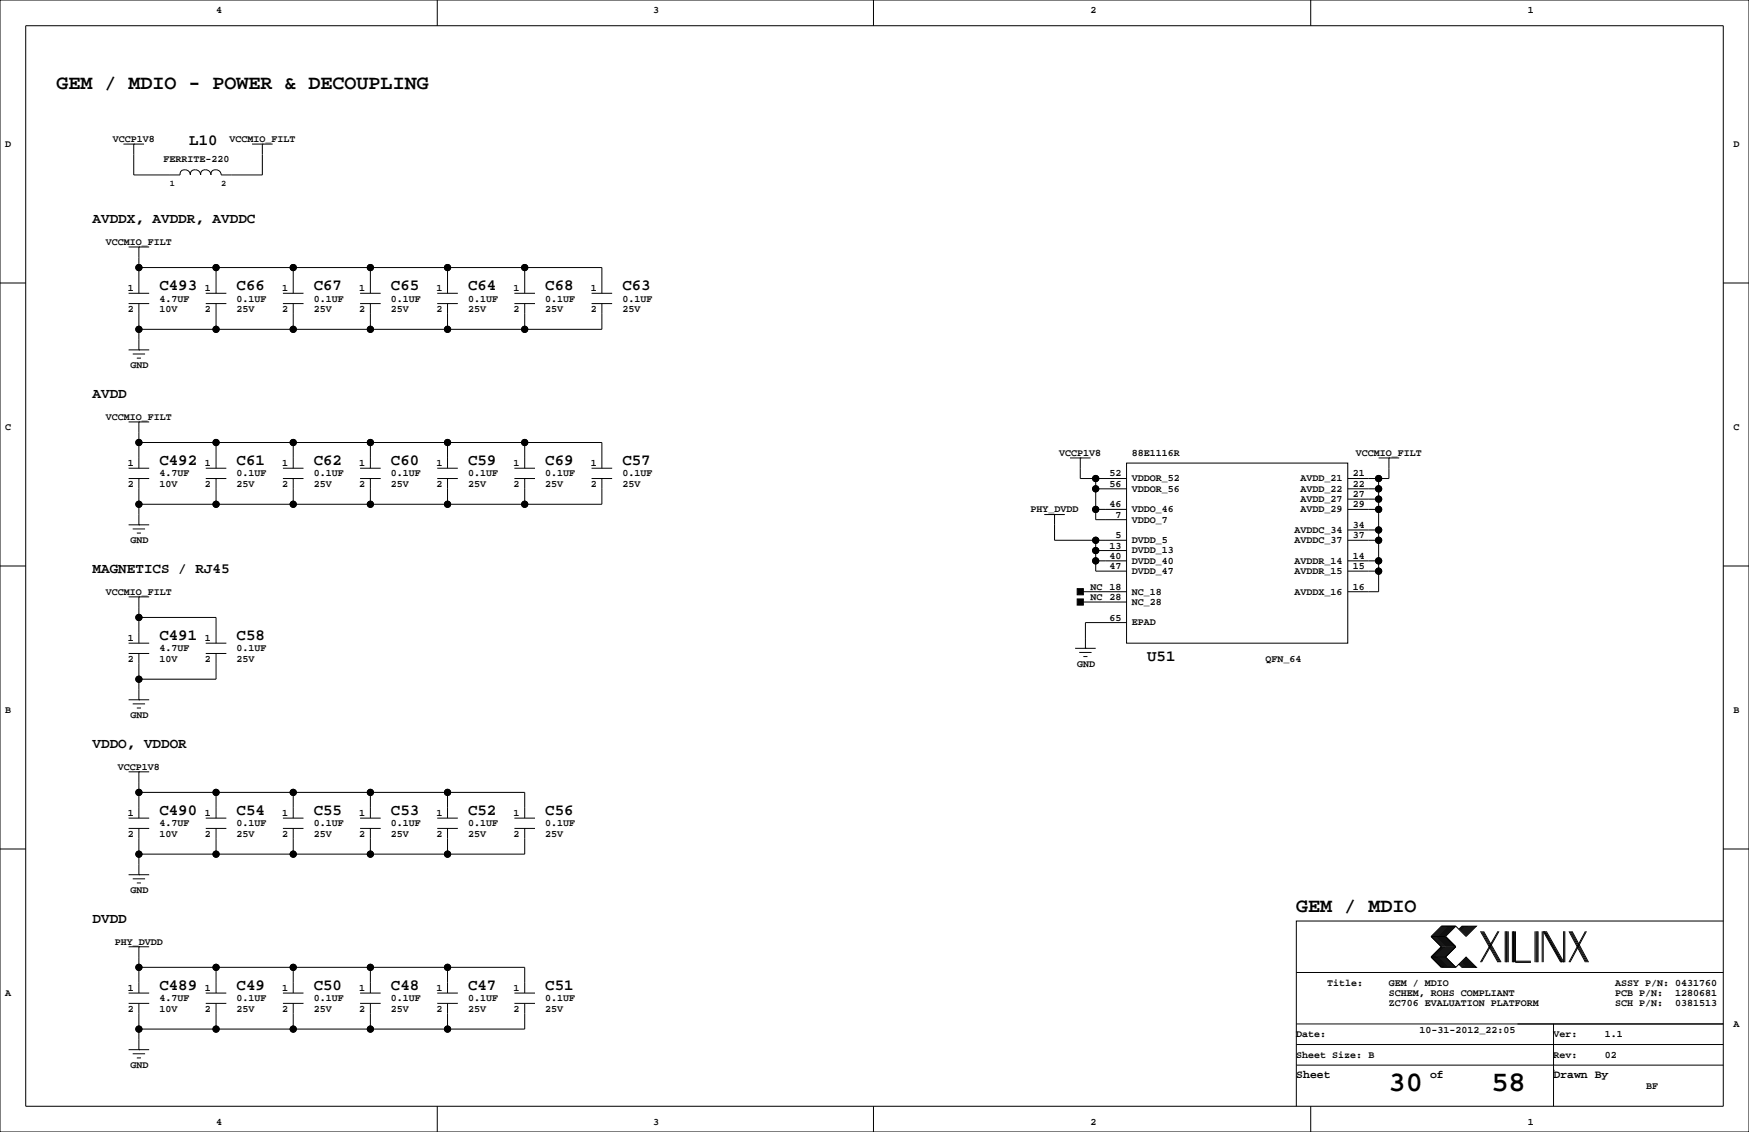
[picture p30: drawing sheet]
<svg xmlns="http://www.w3.org/2000/svg" width="432mm" height="279mm" viewBox="0 0 432 279" stroke-linecap="round" stroke-linejoin="round" font-family="sans-serif">
<defs><g id="words">
<g font-size="7.1">
<text x="342.8" y="269.3">30</text>
<text x="368.2" y="269.3">58</text>
</g>
<g font-size="4.9">
<text x="14" y="21.9">GEM / MDIO - POWER &amp; DECOUPLING</text>
<text x="320" y="225.1">GEM / MDIO</text>
</g>
<g font-size="3.9">
<text x="46.7" y="35.8">L10</text>
<text x="39.4" y="71.6">C493</text>
<text x="58.4" y="71.6">C66</text>
<text x="77.5" y="71.6">C67</text>
<text x="96.5" y="71.6">C65</text>
<text x="115.6" y="71.6">C64</text>
<text x="134.6" y="71.6">C68</text>
<text x="153.7" y="71.6">C63</text>
<text x="39.4" y="114.8">C492</text>
<text x="58.4" y="114.8">C61</text>
<text x="77.5" y="114.8">C62</text>
<text x="96.5" y="114.8">C60</text>
<text x="115.6" y="114.8">C59</text>
<text x="134.6" y="114.8">C69</text>
<text x="153.7" y="114.8">C57</text>
<text x="39.4" y="158">C491</text>
<text x="58.4" y="158">C58</text>
<text x="283.2" y="163">U51</text>
<text x="39.4" y="201.1">C490</text>
<text x="58.4" y="201.1">C54</text>
<text x="77.5" y="201.1">C55</text>
<text x="96.5" y="201.1">C53</text>
<text x="115.6" y="201.1">C52</text>
<text x="134.6" y="201.1">C56</text>
<text x="39.4" y="244.3">C489</text>
<text x="58.4" y="244.3">C49</text>
<text x="77.5" y="244.3">C50</text>
<text x="96.5" y="244.3">C48</text>
<text x="115.6" y="244.3">C47</text>
<text x="134.6" y="244.3">C51</text>
</g>
<g font-size="3.5">
<text x="22.9" y="55.2">AVDDX, AVDDR, AVDDC</text>
<text x="22.9" y="98.3">AVDD</text>
<text x="22.9" y="141.5">MAGNETICS / RJ45</text>
<text x="22.9" y="184.7">VDDO, VDDOR</text>
<text x="22.9" y="227.9">DVDD</text>
</g>
<g font-size="2.8">
<text x="320" y="266.1">Sheet</text>
<text x="353.1" y="266.1">of</text>
<text x="383.5" y="266.1">Drawn By</text>
</g>
<g font-size="2.5">
<text x="53.3" y="3.3">4</text>
<text x="161.3" y="3.3">3</text>
<text x="269.2" y="3.3">2</text>
<text x="377.2" y="3.3">1</text>
<text x="27.8" y="35.1">VCCP1V8</text>
<text x="56.6" y="35.1">VCCMIO_FILT</text>
<text x="1.3" y="36.3">D</text>
<text x="40.3" y="40">FERRITE-220</text>
<text x="428" y="36.3">D</text>
<text x="26.1" y="60.5">VCCMIO_FILT</text>
<text x="31.5" y="71.9">1</text>
<text x="50.6" y="71.9">1</text>
<text x="69.6" y="71.9">1</text>
<text x="88.7" y="71.9">1</text>
<text x="107.7" y="71.9">1</text>
<text x="126.8" y="71.9">1</text>
<text x="145.8" y="71.9">1</text>
<text x="31.5" y="77">2</text>
<text x="39.4" y="74.4">4.7UF</text>
<text x="39.4" y="77">10V</text>
<text x="50.6" y="77">2</text>
<text x="58.4" y="74.4">0.1UF</text>
<text x="58.4" y="77">25V</text>
<text x="69.6" y="77">2</text>
<text x="77.5" y="74.4">0.1UF</text>
<text x="77.5" y="77">25V</text>
<text x="88.7" y="77">2</text>
<text x="96.5" y="74.4">0.1UF</text>
<text x="96.5" y="77">25V</text>
<text x="107.7" y="77">2</text>
<text x="115.6" y="74.4">0.1UF</text>
<text x="115.6" y="77">25V</text>
<text x="126.8" y="77">2</text>
<text x="134.6" y="74.4">0.1UF</text>
<text x="134.6" y="77">25V</text>
<text x="145.8" y="77">2</text>
<text x="153.7" y="74.4">0.1UF</text>
<text x="153.7" y="77">25V</text>
<text x="32.3" y="90.9">GND</text>
<text x="1.3" y="106.2">C</text>
<text x="26.1" y="103.6">VCCMIO_FILT</text>
<text x="428" y="106.2">C</text>
<text x="261.5" y="112.5">VCCP1V8</text>
<text x="279.4" y="112.5">88E1116R</text>
<text x="334.8" y="112.5">VCCMIO_FILT</text>
<text x="31.5" y="115.1">1</text>
<text x="39.4" y="117.6">4.7UF</text>
<text x="50.6" y="115.1">1</text>
<text x="58.4" y="117.6">0.1UF</text>
<text x="69.6" y="115.1">1</text>
<text x="77.5" y="117.6">0.1UF</text>
<text x="88.7" y="115.1">1</text>
<text x="96.5" y="117.6">0.1UF</text>
<text x="107.7" y="115.1">1</text>
<text x="115.6" y="117.6">0.1UF</text>
<text x="126.8" y="115.1">1</text>
<text x="134.6" y="117.6">0.1UF</text>
<text x="145.8" y="115.1">1</text>
<text x="153.7" y="117.6">0.1UF</text>
<text x="273.9" y="117.6">52</text>
<text x="279.4" y="118.8">VDDOR_52</text>
<text x="321.1" y="118.8">AVDD_21</text>
<text x="334" y="117.6">21</text>
<text x="31.5" y="120.1">2</text>
<text x="39.4" y="120.1">10V</text>
<text x="50.6" y="120.1">2</text>
<text x="58.4" y="120.1">25V</text>
<text x="69.6" y="120.1">2</text>
<text x="77.5" y="120.1">25V</text>
<text x="88.7" y="120.1">2</text>
<text x="96.5" y="120.1">25V</text>
<text x="107.7" y="120.1">2</text>
<text x="115.6" y="120.1">25V</text>
<text x="126.8" y="120.1">2</text>
<text x="134.6" y="120.1">25V</text>
<text x="145.8" y="120.1">2</text>
<text x="153.7" y="120.1">25V</text>
<text x="273.9" y="120.1">56</text>
<text x="273.9" y="125.2">46</text>
<text x="279.4" y="121.3">VDDOR_56</text>
<text x="321.1" y="121.3">AVDD_22</text>
<text x="321.1" y="123.9">AVDD_27</text>
<text x="334" y="125.2">29</text>
<text x="334" y="120.1">22</text>
<text x="334" y="122.7">27</text>
<text x="254.4" y="126.5">PHY_DVDD</text>
<text x="275.4" y="127.8">7</text>
<text x="279.4" y="126.4">VDDO_46</text>
<text x="279.4" y="129">VDDO_7</text>
<text x="319.6" y="131.5">AVDDC_34</text>
<text x="321.1" y="126.4">AVDD_29</text>
<text x="334" y="130.3">34</text>
<text x="32.3" y="134.1">GND</text>
<text x="273.9" y="135.4">13</text>
<text x="273.9" y="137.9">40</text>
<text x="275.4" y="132.8">5</text>
<text x="279.4" y="134">DVDD_5</text>
<text x="279.4" y="136.6">DVDD_13</text>
<text x="319.6" y="134">AVDDC_37</text>
<text x="334" y="132.8">37</text>
<text x="334" y="137.9">14</text>
<text x="273.9" y="140.5">47</text>
<text x="279.4" y="139.1">DVDD_40</text>
<text x="279.4" y="141.7">DVDD_47</text>
<text x="319.6" y="141.7">AVDDR_15</text>
<text x="319.6" y="139.1">AVDDR_14</text>
<text x="334" y="140.5">15</text>
<text x="26.1" y="146.8">VCCMIO_FILT</text>
<text x="269.2" y="145.5">NC 18</text>
<text x="269.2" y="148.1">NC 28</text>
<text x="279.4" y="149.3">NC_28</text>
<text x="279.4" y="146.7">NC_18</text>
<text x="319.6" y="146.7">AVDDX_16</text>
<text x="334" y="145.5">16</text>
<text x="273.9" y="153.2">65</text>
<text x="279.4" y="154.4">EPAD</text>
<text x="31.5" y="158.2">1</text>
<text x="39.4" y="160.8">4.7UF</text>
<text x="50.6" y="158.2">1</text>
<text x="58.4" y="160.8">0.1UF</text>
<text x="31.5" y="163.3">2</text>
<text x="39.4" y="163.3">10V</text>
<text x="50.6" y="163.3">2</text>
<text x="58.4" y="163.3">25V</text>
<text x="265.9" y="164.6">GND</text>
<text x="312.4" y="163.3">QFN_64</text>
<text x="1.3" y="176">B</text>
<text x="32.3" y="177.3">GND</text>
<text x="428" y="176">B</text>
<text x="29.1" y="190">VCCP1V8</text>
<text x="31.5" y="201.4">1</text>
<text x="39.4" y="204">4.7UF</text>
<text x="50.6" y="201.4">1</text>
<text x="58.4" y="204">0.1UF</text>
<text x="69.6" y="201.4">1</text>
<text x="77.5" y="204">0.1UF</text>
<text x="88.7" y="201.4">1</text>
<text x="96.5" y="204">0.1UF</text>
<text x="107.7" y="201.4">1</text>
<text x="115.6" y="204">0.1UF</text>
<text x="126.8" y="201.4">1</text>
<text x="134.6" y="204">0.1UF</text>
<text x="31.5" y="206.5">2</text>
<text x="39.4" y="206.5">10V</text>
<text x="50.6" y="206.5">2</text>
<text x="58.4" y="206.5">25V</text>
<text x="69.6" y="206.5">2</text>
<text x="77.5" y="206.5">25V</text>
<text x="88.7" y="206.5">2</text>
<text x="96.5" y="206.5">25V</text>
<text x="107.7" y="206.5">2</text>
<text x="115.6" y="206.5">25V</text>
<text x="126.8" y="206.5">2</text>
<text x="134.6" y="206.5">25V</text>
<text x="32.3" y="220.5">GND</text>
<text x="28.4" y="233.2">PHY_DVDD</text>
<text x="1.3" y="245.9">A</text>
<text x="31.5" y="244.6">1</text>
<text x="50.6" y="244.6">1</text>
<text x="69.6" y="244.6">1</text>
<text x="88.7" y="244.6">1</text>
<text x="107.7" y="244.6">1</text>
<text x="126.8" y="244.6">1</text>
<text x="327.7" y="243.3">Title:</text>
<text x="342.9" y="245.9">SCHEM, ROHS COMPLIANT</text>
<text x="342.9" y="243.3">GEM / MDIO</text>
<text x="398.8" y="243.3">ASSY P/N: 0431760</text>
<text x="398.8" y="245.9">PCB P/N:</text>
<text x="413.6" y="245.9">1280681</text>
<text x="31.5" y="249.7">2</text>
<text x="39.4" y="247.1">4.7UF</text>
<text x="39.4" y="249.7">10V</text>
<text x="50.6" y="249.7">2</text>
<text x="58.4" y="247.1">0.1UF</text>
<text x="58.4" y="249.7">25V</text>
<text x="69.6" y="249.7">2</text>
<text x="77.5" y="247.1">0.1UF</text>
<text x="77.5" y="249.7">25V</text>
<text x="88.7" y="249.7">2</text>
<text x="96.5" y="247.1">0.1UF</text>
<text x="96.5" y="249.7">25V</text>
<text x="107.7" y="249.7">2</text>
<text x="115.6" y="247.1">0.1UF</text>
<text x="115.6" y="249.7">25V</text>
<text x="126.8" y="249.7">2</text>
<text x="134.6" y="247.1">0.1UF</text>
<text x="134.6" y="249.7">25V</text>
<text x="342.9" y="248.4">ZC706 EVALUATION PLATFORM</text>
<text x="398.8" y="248.4">SCH P/N:</text>
<text x="413.6" y="248.4">0381513</text>
<text x="320" y="256">Date:</text>
<text x="350.4" y="255">10-31-2012_22:05</text>
<text x="383.5" y="256">Ver:</text>
<text x="396.2" y="256">1.1</text>
<text x="428" y="253.5">A</text>
<text x="32.3" y="263.7">GND</text>
<text x="320" y="261.1">Sheet Size: B</text>
<text x="383.5" y="261.1">Rev:</text>
<text x="396.2" y="261.1">02</text>
<text x="406.4" y="268.7">BF</text>
<text x="53.3" y="277.6">4</text>
<text x="161.3" y="277.6">3</text>
<text x="269.2" y="277.6">2</text>
<text x="377.2" y="277.6">1</text>
</g>
<g font-size="2.1">
<text x="41.9" y="45.8">1</text>
<text x="54.6" y="45.8">2</text>
</g>
</g></defs>
<g fill="none" stroke="#000" stroke-width=".25">
<path d="M0 0h431.8v279.4h-431.8zM6.3 6.4h419.1v266.6h-419.1zM107.9 0v6.4M215.6 0v6.4M323.6 0v6.4M30.5 35.6h5.1M33 35.6h.1M33 35.6v7.6h11.4M62.2 35.6h5.1M64.8 35.6v7.6h-10.2a1.27 1.27 0 0 0-1.3-1.3M64.8 35.6h.1M45.7 41.9a1.02 1.02 0 0 0-1.2 1.3"/>
<path d="M45.7 41.9a1.27 1.27 0 0 1 1.3 1.3M48.3 41.9a1.02 1.02 0 0 0-1.3 1.3M48.3 41.9a1.27 1.27 0 0 1 1.2 1.3M50.8 41.9a1.02 1.02 0 0 0-1.2 1.3M50.8 41.9a1.27 1.27 0 0 1 1.3 1.3M53.3 41.9a1.02 1.02 0 0 0-1.2 1.3M0 69.8h6.3M31.7 74.9h5.1M31.7 72.4h5.1M31.7 61h5.1M34.3 61h.1M34.3 61v11.4"/>
<path d="M34.3 74.9v11.5M34.3 66h114.3v6.4M50.8 74.9h5.1M50.8 72.4h5.1M53.3 66v6.4M53.3 74.9v6.4M69.8 74.9h5.1M69.8 72.4h5.1M72.4 66v6.4M72.4 74.9v6.4M88.9 74.9h5.1M88.9 72.4h5.1"/>
<path d="M91.4 66v6.4M91.4 74.9v6.4M107.9 74.9h5.1M107.9 72.4h5.1M110.5 66v6.4M110.5 74.9v6.4M127 74.9h5.1M127 72.4h5.1M129.5 66v6.4M129.5 74.9v6.4M146 74.9h5.1M146 72.4h5.1"/>
<path d="M148.6 74.9v6.4h-114.3M425.4 69.8h6.4M31.7 86.4h5.1M32.8 87.4h3M33.8 88.4h1M34.3 86.4h.1M31.7 118.1h5.1M31.7 115.6h5.1M31.7 104.1h5.1M34.3 104.1h.1M34.3 104.1v11.5M34.3 118.1v11.4"/>
<path d="M34.3 109.2h114.3v6.4M50.8 118.1h5.1M50.8 115.6h5.1M53.3 109.2v6.4M53.3 118.1v6.4M69.8 118.1h5.1M69.8 115.6h5.1M72.4 109.2v6.4M72.4 118.1v6.4M88.9 118.1h5.1M88.9 115.6h5.1M91.4 109.2v6.4"/>
<path d="M91.4 118.1v6.4M107.9 118.1h5.1M107.9 115.6h5.1M110.5 109.2v6.4M110.5 118.1v6.4M127 118.1h5.1M127 115.6h5.1M129.5 109.2v6.4M129.5 118.1v6.4M146 118.1h5.1M146 115.6h5.1M148.6 118.1v6.4h-114.3"/>
<path d="M264.2 113h5M266.7 113h.1M266.7 113v5.1h11.4M270.5 118.1v10.2h7.6M278.1 114.3h54.6v44.5h-54.6zM340.4 118.1v27.9h-7.7M340.4 113h5M342.9 113h.1M342.9 113v5.1h-10.2M0 139.7h6.3M31.7 129.5h5.1M32.8 130.6h3"/>
<path d="M33.8 131.6h1M34.3 129.5h.1M257.8 127h5.1M260.3 127h.1M260.3 127v6.3h17.8M270.5 133.3v7.7h7.6M270.5 138.4h7.6M270.5 125.7h7.6M270.5 120.7h7.6M270.5 135.9h7.6M332.7 138.4h7.7M332.7 133.3h7.7"/>
<path d="M332.7 130.8h7.7M332.7 125.7h7.7M332.7 123.2h7.7M332.7 120.7h7.7M425.4 139.7h6.4M31.7 158.8h5.1M31.7 147.3h5.1M34.3 147.3h.1M34.3 152.4h19v6.4M34.3 147.3v11.5M50.8 158.8h5.1M266.7 146h11.4"/>
<path d="M266.7 148.6h11.4M278.1 153.7h-10.1v6.3M332.7 141h7.7M31.7 161.3h5.1M31.7 172.7h5.1M32.8 173.7h3M33.8 174.8h1M34.3 172.7h.1M34.3 161.3v11.4M50.8 161.3h5.1M53.3 161.3v6.3h-19M265.4 160h5.1"/>
<path d="M266.4 161h3.1M267.5 162.1h1M268 160h.1M31.7 190.5h5.1M34.3 190.5h.1M34.3 190.5v11.4M34.3 195.6h95.2v6.3M53.3 195.6v6.3M72.4 195.6v6.3M91.4 195.6v6.3M110.5 195.6v6.3M0 209.5h6.3"/>
<path d="M31.7 204.5h5.1M31.7 201.9h5.1M31.7 215.9h5.1M32.8 216.9h3M33.8 217.9h1M34.3 215.9h.1M34.3 204.5v11.4M50.8 204.5h5.1M50.8 201.9h5.1M53.3 204.5v6.3M69.8 204.5h5.1M69.8 201.9h5.1"/>
<path d="M72.4 204.5v6.3M88.9 204.5h5.1M88.9 201.9h5.1M91.4 204.5v6.3M107.9 204.5h5.1M107.9 201.9h5.1M110.5 204.5v6.3M127 204.5h5.1M127 201.9h5.1M129.5 204.5v6.3h-95.2M425.4 209.5h6.4M31.7 233.7h5.1"/>
<path d="M34.3 233.7h.1M34.3 238.8h95.2v6.3M34.3 233.7v11.4M53.3 238.8v6.3M72.4 238.8v6.3M91.4 238.8v6.3M110.5 238.8v6.3M353.3 236.2l2.6 2.6h3.5M353.3 231.1l2.6 2.6-2.6 2.5M353.3 236.2h3.6M353.3 231.1h3.6M356.1 228.6l-2.5 2.5 2.5 2.6-2.5 2.5 2.5 2.6"/>
<path d="M356.4 228.6l-2.6 2.5 2.6 2.6-2.6 2.5 2.6 2.6M356.6 228.6l-2.5 2.5 2.5 2.6-2.5 2.5 2.5 2.6M356.9 228.6l-2.6 2.5 2.6 2.6-2.6 2.5 2.6 2.6M356.9 231.1l2.5 2.6-2.5 2.5M356.9 236.2l2.5 2.6M357.1 228.6l-2.5 2.5 2.5 2.6-2.5 2.5 2.5 2.6M357.4 228.6l-2.6 2.5 2.6 2.6-2.6 2.5 2.6 2.6M357.6 228.6l-2.5 2.5 2.5 2.6-2.5 2.5 2.5 2.6M357.9 228.6l-2.6 2.5 2.6 2.6-2.6 2.5 2.6 2.6M358.1 228.6l-2.5 2.5 2.5 2.6-2.5 2.5 2.5 2.6M358.4 228.6l-2.5 2.5 2.5 2.6-2.5 2.5 2.5 2.6M358.6 228.6l-2.5 2.5 2.5 2.6-2.5 2.5 2.5 2.6"/>
<path d="M358.9 228.6l-2.5 2.5 2.5 2.6-2.5 2.5 2.5 2.6M359.2 228.6l-2.6 2.5 2.6 2.6-2.6 2.5 2.6 2.6M359.4 228.6l2.5 2.5 2.6-2.5h-3.6l-.7 .8M359.4 228.6h-3.5l-2.6 2.5M359.4 228.6l-2.5 2.5M360.2 238l.7 .8h3.6l-2.6-2.6-2.5 2.6M360.4 237.7l1 1.1M360.4 238l.8 .8M360.7 237.5l1.2 1.3M360.7 237.7l1 1.1M360.9 237.2l1.6 1.6M360.9 237.5l1.3 1.3"/>
<path d="M361.2 237l1.8 1.8M361.2 237.2l1.5 1.6M361.2 228.6l-.8 .8M361.4 236.7l2.1 2.1M361.4 237l1.8 1.8M361.4 228.6l-1 1M361.7 236.5l2.3 2.3M361.7 236.7l2 2.1M361.7 228.6l-1 1M361.9 236.5l2.3 2.3M361.9 228.6l-1.2 1.3M362.2 228.6l-1.3 1.3"/>
<path d="M362.5 228.6l-1.6 1.5M362.7 228.6l-1.5 1.5M363 228.6l-1.8 1.8M363.2 228.6l-1.8 1.8M363.5 228.6l-2.1 2M363.7 228.6l-2 2M364 228.6l-2.3 2.3M364.2 228.6l-2.3 2.3M365.5 229.9l4.3 7.6M365.8 229.9l4.3 7.6M366 229.9l4.3 7.6M366.3 229.9l4.3 7.6"/>
<path d="M369.8 229.9l-4.3 7.6M370.1 229.9l-4.3 7.6M371.6 229.9v7.6M371.9 229.9v7.6M372.1 229.9v7.6M372.4 229.9v7.6M373.4 229.9v7.6M373.6 229.9v7.6M373.9 229.9v7.6M374.1 229.9v7.6h3.9M374.1 237.2h3.9M379 229.9v7.6"/>
<path d="M379.2 229.9v7.6M379.5 229.9v7.6M379.7 229.9v7.6M380.7 229.9v7.6M381 237.5v-7.6l4.3 7.6M381.3 229.9l4.3 7.6M381.5 229.9l4.3 7.6M381.8 229.9l4.3 7.6v-7.6M386.3 229.9v7.6M387.3 229.9l4.1 7.6M387.6 229.9l4.1 7.6M387.9 229.9l4 7.6"/>
<path d="M388.1 229.9l4.1 7.6M391.4 229.9l-4.1 7.6M391.7 229.9l-4.1 7.6M425.4 227.3h-105.4v35.6M31.7 247.6h5.1M31.7 245.1h5.1M31.7 259.1h5.1M34.3 259.1h.1M34.3 247.6v11.5M50.8 247.6h5.1M50.8 245.1h5.1M53.3 247.6v6.4"/>
<path d="M69.8 247.6h5.1M69.8 245.1h5.1M72.4 247.6v6.4M88.9 247.6h5.1M88.9 245.1h5.1M91.4 247.6v6.4M107.9 247.6h5.1M107.9 245.1h5.1M110.5 247.6v6.4M127 247.6h5.1M127 245.1h5.1M129.5 247.6v6.4h-95.2"/>
<path d="M320 257.8h105.4M320 252.7h105.4M320 240h105.4M383.5 252.7v20.3M32.8 260.1h3M33.8 261.1h1M107.9 273v6.4M215.6 273v6.4M320 262.9v10.1M320 262.9h105.4M323.6 273v6.4M383.5 264.2h.1"/>
<circle cx="34.3" cy="66" r=".76"/>
<circle cx="53.3" cy="66" r=".76"/>
<circle cx="72.4" cy="66" r=".76"/>
<circle cx="91.4" cy="66" r=".76"/>
<circle cx="110.5" cy="66" r=".76"/>
<circle cx="129.5" cy="66" r=".76"/>
<circle cx="34.3" cy="81.3" r=".76"/>
<circle cx="53.3" cy="81.3" r=".76"/>
<circle cx="72.4" cy="81.3" r=".76"/>
<circle cx="91.4" cy="81.3" r=".76"/>
<circle cx="110.5" cy="81.3" r=".76"/>
<circle cx="129.5" cy="81.3" r=".76"/>
<circle cx="34.3" cy="109.2" r=".76"/>
<circle cx="53.3" cy="109.2" r=".76"/>
<circle cx="72.4" cy="109.2" r=".76"/>
<circle cx="91.4" cy="109.2" r=".76"/>
<circle cx="110.5" cy="109.2" r=".76"/>
<circle cx="129.5" cy="109.2" r=".76"/>
<circle cx="270.5" cy="118.1" r=".76"/>
<circle cx="340.4" cy="118.1" r=".76"/>
<circle cx="34.3" cy="124.5" r=".76"/>
<circle cx="53.3" cy="124.5" r=".76"/>
<circle cx="72.4" cy="124.5" r=".76"/>
<circle cx="91.4" cy="124.5" r=".76"/>
<circle cx="110.5" cy="124.5" r=".76"/>
<circle cx="129.5" cy="124.5" r=".76"/>
<circle cx="270.5" cy="125.7" r=".76"/>
<circle cx="270.5" cy="138.4" r=".76"/>
<circle cx="270.5" cy="120.6" r=".76"/>
<circle cx="270.5" cy="133.3" r=".76"/>
<circle cx="270.5" cy="135.9" r=".76"/>
<circle cx="340.4" cy="125.7" r=".76"/>
<circle cx="340.4" cy="138.4" r=".76"/>
<circle cx="340.4" cy="120.6" r=".76"/>
<circle cx="340.4" cy="133.3" r=".76"/>
<circle cx="340.4" cy="123.2" r=".76"/>
<circle cx="340.4" cy="130.8" r=".76"/>
<circle cx="34.3" cy="152.4" r=".76"/>
<circle cx="340.4" cy="141" r=".76"/>
<circle cx="34.3" cy="167.6" r=".76"/>
<circle cx="34.3" cy="195.6" r=".76"/>
<circle cx="53.3" cy="195.6" r=".76"/>
<circle cx="72.4" cy="195.6" r=".76"/>
<circle cx="91.4" cy="195.6" r=".76"/>
<circle cx="110.5" cy="195.6" r=".76"/>
<circle cx="34.3" cy="210.8" r=".76"/>
<circle cx="53.3" cy="210.8" r=".76"/>
<circle cx="72.4" cy="210.8" r=".76"/>
<circle cx="91.4" cy="210.8" r=".76"/>
<circle cx="110.5" cy="210.8" r=".76"/>
<circle cx="34.3" cy="238.8" r=".76"/>
<circle cx="53.3" cy="238.8" r=".76"/>
<circle cx="72.4" cy="238.8" r=".76"/>
<circle cx="91.4" cy="238.8" r=".76"/>
<circle cx="110.5" cy="238.8" r=".76"/>
<circle cx="34.3" cy="254" r=".76"/>
<circle cx="53.3" cy="254" r=".76"/>
<circle cx="72.4" cy="254" r=".76"/>
<circle cx="91.4" cy="254" r=".76"/>
<circle cx="110.5" cy="254" r=".76"/>
</g>
<g fill="#000" stroke="#000" stroke-width=".25">
<path d="M265.9 147.8h1.6v1.6h-1.6z" fill-rule="evenodd"/>
<path d="M265.9 145.3h1.6v1.5h-1.6z" fill-rule="evenodd"/>
<circle cx="34.3" cy="66" r=".76"/>
<circle cx="53.3" cy="66" r=".76"/>
<circle cx="72.4" cy="66" r=".76"/>
<circle cx="91.4" cy="66" r=".76"/>
<circle cx="110.5" cy="66" r=".76"/>
<circle cx="129.5" cy="66" r=".76"/>
<circle cx="34.3" cy="81.3" r=".76"/>
<circle cx="53.3" cy="81.3" r=".76"/>
<circle cx="72.4" cy="81.3" r=".76"/>
<circle cx="91.4" cy="81.3" r=".76"/>
<circle cx="110.5" cy="81.3" r=".76"/>
<circle cx="129.5" cy="81.3" r=".76"/>
<circle cx="34.3" cy="109.2" r=".76"/>
<circle cx="53.3" cy="109.2" r=".76"/>
<circle cx="72.4" cy="109.2" r=".76"/>
<circle cx="91.4" cy="109.2" r=".76"/>
<circle cx="110.5" cy="109.2" r=".76"/>
<circle cx="129.5" cy="109.2" r=".76"/>
<circle cx="270.5" cy="118.1" r=".76"/>
<circle cx="340.4" cy="118.1" r=".76"/>
<circle cx="34.3" cy="124.5" r=".76"/>
<circle cx="53.3" cy="124.5" r=".76"/>
<circle cx="72.4" cy="124.5" r=".76"/>
<circle cx="91.4" cy="124.5" r=".76"/>
<circle cx="110.5" cy="124.5" r=".76"/>
<circle cx="129.5" cy="124.5" r=".76"/>
<circle cx="270.5" cy="125.7" r=".76"/>
<circle cx="270.5" cy="138.4" r=".76"/>
<circle cx="270.5" cy="120.6" r=".76"/>
<circle cx="270.5" cy="133.3" r=".76"/>
<circle cx="270.5" cy="135.9" r=".76"/>
<circle cx="340.4" cy="125.7" r=".76"/>
<circle cx="340.4" cy="138.4" r=".76"/>
<circle cx="340.4" cy="120.6" r=".76"/>
<circle cx="340.4" cy="133.3" r=".76"/>
<circle cx="340.4" cy="123.2" r=".76"/>
<circle cx="340.4" cy="130.8" r=".76"/>
<circle cx="34.3" cy="152.4" r=".76"/>
<circle cx="340.4" cy="141" r=".76"/>
<circle cx="34.3" cy="167.6" r=".76"/>
<circle cx="34.3" cy="195.6" r=".76"/>
<circle cx="53.3" cy="195.6" r=".76"/>
<circle cx="72.4" cy="195.6" r=".76"/>
<circle cx="91.4" cy="195.6" r=".76"/>
<circle cx="110.5" cy="195.6" r=".76"/>
<circle cx="34.3" cy="210.8" r=".76"/>
<circle cx="53.3" cy="210.8" r=".76"/>
<circle cx="72.4" cy="210.8" r=".76"/>
<circle cx="91.4" cy="210.8" r=".76"/>
<circle cx="110.5" cy="210.8" r=".76"/>
<circle cx="34.3" cy="238.8" r=".76"/>
<circle cx="53.3" cy="238.8" r=".76"/>
<circle cx="72.4" cy="238.8" r=".76"/>
<circle cx="91.4" cy="238.8" r=".76"/>
<circle cx="110.5" cy="238.8" r=".76"/>
<circle cx="34.3" cy="254" r=".76"/>
<circle cx="53.3" cy="254" r=".76"/>
<circle cx="72.4" cy="254" r=".76"/>
<circle cx="91.4" cy="254" r=".76"/>
<circle cx="110.5" cy="254" r=".76"/>
</g>
<use href="#words"/>
</svg>
